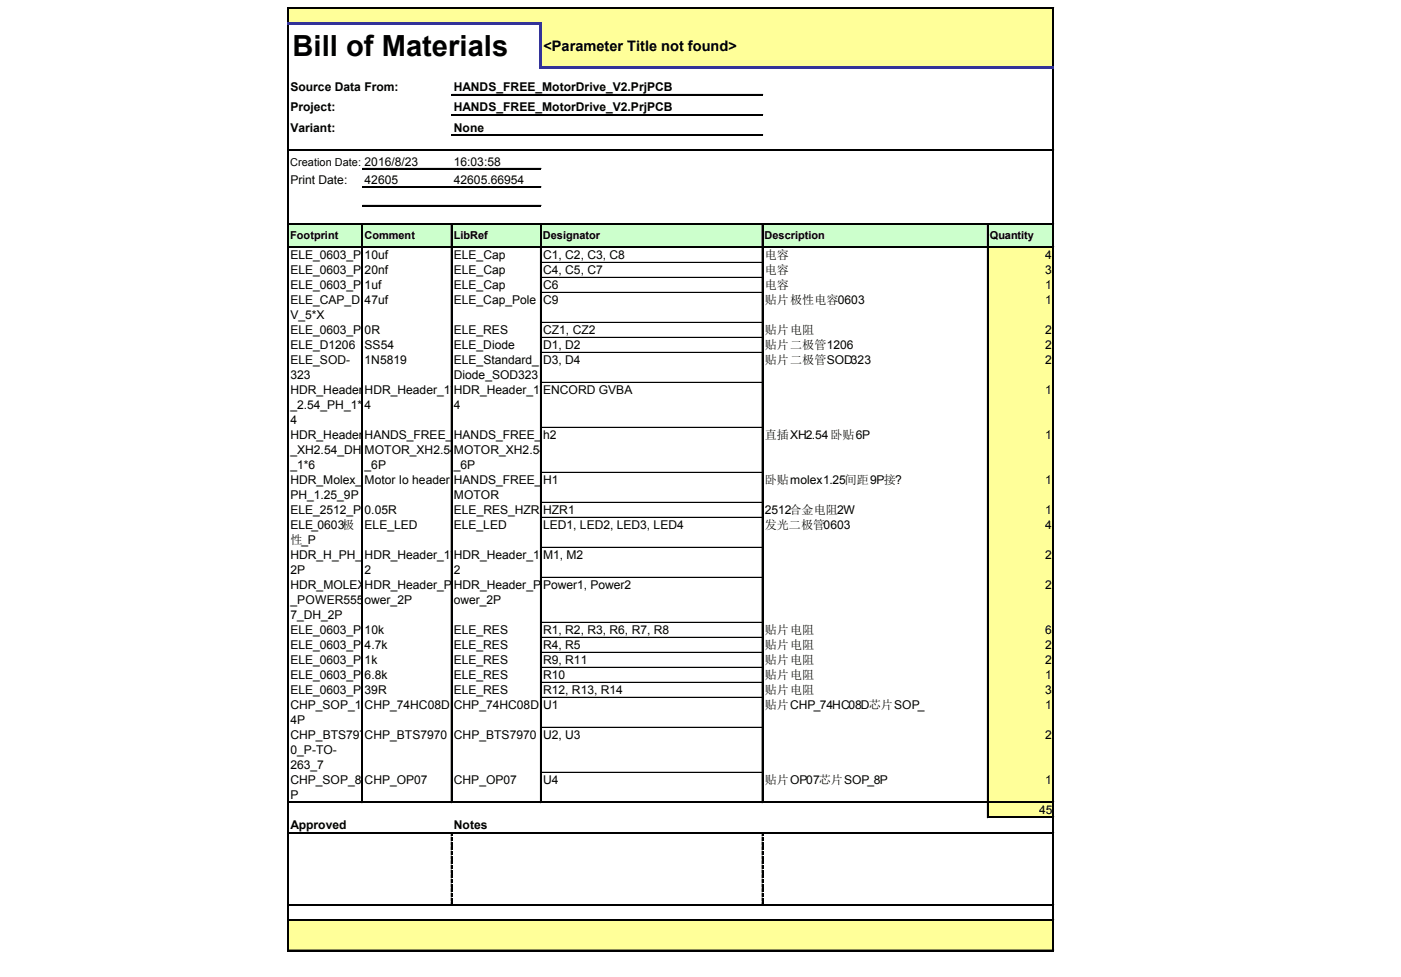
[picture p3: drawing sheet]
<svg xmlns="http://www.w3.org/2000/svg" width="287mm" height="200mm" viewBox="0 0 287 200" stroke-linecap="round" stroke-linejoin="round" font-family="sans-serif">
<defs><g id="words">
<text font-size="6" x="59.9" y="11.5">Bill of Materials</text>
<text font-size="3" x="111.2" y="10.4">&lt;Parameter Title not found&gt;</text>
<g font-size="2.5">
<text x="59.5" y="18.7">Source Data From:</text>
<text x="59.5" y="22.8">Project:</text>
<text x="92.9" y="18.7">HANDS_FREE_MotorDrive_V2.PrjPCB</text>
<text x="92.9" y="22.8">HANDS_FREE_MotorDrive_V2.PrjPCB</text>
<text x="59.5" y="27">Variant:</text>
<text x="92.9" y="27">None</text>
<text x="92.9" y="33.9">16:03:58</text>
<text x="59.5" y="37.7">Print Date:</text>
<text x="74.6" y="37.7">42605</text>
<text x="92.9" y="37.7">42605.66954</text>
<text x="59.5" y="53.1">ELE_0603_P</text>
<text x="74.6" y="53.1">10uf</text>
<text x="92.9" y="53.1">ELE_Cap</text>
<text x="111.2" y="53.1">C1, C2, C3, C8</text>
<text x="156.6" y="53.1">电容</text>
<text x="214" y="53.1">4</text>
<text x="59.5" y="56.2">ELE_0603_P</text>
<text x="59.5" y="59.2">ELE_0603_P</text>
<text x="74.6" y="56.2">20nf</text>
<text x="74.6" y="59.2">1uf</text>
<text x="92.9" y="56.2">ELE_Cap</text>
<text x="92.9" y="59.2">ELE_Cap</text>
<text x="111.2" y="56.2">C4, C5, C7</text>
<text x="111.2" y="59.2">C6</text>
<text x="156.6" y="56.1">电容</text>
<text x="156.6" y="59.2">电容</text>
<text x="214" y="56.2">3</text>
<text x="214" y="59.2">1</text>
<text x="59.5" y="62.3">ELE_CAP_D</text>
<text x="59.5" y="65.4">V_5*X</text>
<text x="74.6" y="62.3">47uf</text>
<text x="92.9" y="62.3">ELE_Cap_Pole</text>
<text x="111.2" y="62.3">C9</text>
<text x="156.6" y="62.3">贴片极性电容0603</text>
<text x="214" y="62.3">1</text>
<text x="59.5" y="68.4">ELE_0603_P</text>
<text x="59.5" y="71.5">ELE_D1206</text>
<text x="74.6" y="68.4">0R</text>
<text x="74.6" y="71.5">SS54</text>
<text x="92.9" y="68.4">ELE_RES</text>
<text x="92.9" y="71.5">ELE_Diode</text>
<text x="111.2" y="68.4">CZ1, CZ2</text>
<text x="111.2" y="71.5">D1, D2</text>
<text x="156.6" y="68.4">贴片电阻</text>
<text x="156.6" y="71.5">贴片二极管1206</text>
<text x="214" y="68.4">2</text>
<text x="214" y="71.5">2</text>
<text x="59.5" y="74.6">ELE_SOD-</text>
<text x="59.5" y="77.6">323</text>
<text x="74.6" y="74.6">1N5819</text>
<text x="92.9" y="74.6">ELE_Standard_</text>
<text x="92.9" y="77.6">Diode_SOD323</text>
<text x="111.2" y="74.6">D3, D4</text>
<text x="156.6" y="74.6">贴片二极管SOD323</text>
<text x="214" y="74.6">2</text>
<text x="59.5" y="80.7">HDR_Header</text>
<text x="59.5" y="83.8">_2.54_PH_1*</text>
<text x="74.6" y="80.7">HDR_Header_1*</text>
<text x="74.6" y="83.8">4</text>
<text x="92.9" y="80.7">HDR_Header_1*</text>
<text x="92.9" y="83.8">4</text>
<text x="111.2" y="80.7">ENCORD GVBA</text>
<text x="214" y="80.7">1</text>
<text x="59.5" y="86.9">4</text>
<text x="59.5" y="89.9">HDR_Header</text>
<text x="74.6" y="89.9">HANDS_FREE_</text>
<text x="92.9" y="89.9">HANDS_FREE_</text>
<text x="111.2" y="89.9">h2</text>
<text x="156.6" y="89.9">直插XH2.54卧贴6P</text>
<text x="214" y="89.9">1</text>
<text x="59.5" y="93">_XH2.54_DH</text>
<text x="74.6" y="93">MOTOR_XH2.54MOTOR_XH2.54</text>
<text x="59.5" y="96.1">_1*6</text>
<text x="59.5" y="99.1">HDR_Molex_</text>
<text x="74.6" y="96.1">_6P</text>
<text x="74.6" y="99.1">Motor Io header</text>
<text x="92.9" y="96.1">_6P</text>
<text x="92.9" y="99.1">HANDS_FREE_</text>
<text x="111.2" y="99.1">H1</text>
<text x="156.6" y="99.1">卧贴molex1.25间距9P接?</text>
<text x="214" y="99.1">1</text>
<text x="59.5" y="102.2">PH_1.25_9P</text>
<text x="59.5" y="105.3">ELE_2512_P</text>
<text x="74.6" y="105.3">0.05R</text>
<text x="92.9" y="102.2">MOTOR</text>
<text x="92.9" y="105.3">ELE_RES_HZR</text>
<text x="111.2" y="105.3">HZR1</text>
<text x="156.6" y="105.3">2512合金电阻2W</text>
<text x="214" y="105.3">1</text>
<text x="59.5" y="108.4">ELE_0603极</text>
<text x="59.5" y="111.4">性_P</text>
<text x="74.6" y="108.4">ELE_LED</text>
<text x="92.9" y="108.4">ELE_LED</text>
<text x="111.2" y="108.4">LED1, LED2, LED3, LED4</text>
<text x="156.6" y="108.3">发光二极管0603</text>
<text x="214" y="108.4">4</text>
<text x="59.5" y="114.5">HDR_H_PH_</text>
<text x="59.5" y="117.6">2P</text>
<text x="74.6" y="114.5">HDR_Header_1*</text>
<text x="74.6" y="117.6">2</text>
<text x="92.9" y="114.5">HDR_Header_1*</text>
<text x="92.9" y="117.6">2</text>
<text x="111.2" y="114.5">M1, M2</text>
<text x="214" y="114.5">2</text>
<text x="59.5" y="120.6">HDR_MOLEX</text>
<text x="59.5" y="123.7">_POWER555</text>
<text x="74.6" y="120.6">HDR_Header_P</text>
<text x="74.6" y="123.7">ower_2P</text>
<text x="92.9" y="120.6">HDR_Header_P</text>
<text x="92.9" y="123.7">ower_2P</text>
<text x="111.2" y="120.6">Power1, Power2</text>
<text x="214" y="120.6">2</text>
<text x="59.5" y="126.8">7_DH_2P</text>
<text x="59.5" y="129.8">ELE_0603_P</text>
<text x="74.6" y="129.8">10k</text>
<text x="92.9" y="129.8">ELE_RES</text>
<text x="111.2" y="129.8">R1, R2, R3, R6, R7, R8</text>
<text x="156.6" y="129.8">贴片电阻</text>
<text x="214" y="129.8">6</text>
<text x="59.5" y="132.9">ELE_0603_P</text>
<text x="59.5" y="136">ELE_0603_P</text>
<text x="74.6" y="132.9">4.7k</text>
<text x="74.6" y="136">1k</text>
<text x="92.9" y="132.9">ELE_RES</text>
<text x="92.9" y="136">ELE_RES</text>
<text x="111.2" y="132.9">R4, R5</text>
<text x="111.2" y="136">R9, R11</text>
<text x="156.6" y="132.9">贴片电阻</text>
<text x="156.6" y="136">贴片电阻</text>
<text x="214" y="132.9">2</text>
<text x="214" y="136">2</text>
<text x="59.5" y="139.1">ELE_0603_P</text>
<text x="59.5" y="142.1">ELE_0603_P</text>
<text x="74.6" y="139.1">6.8k</text>
<text x="74.6" y="142.1">39R</text>
<text x="92.9" y="139.1">ELE_RES</text>
<text x="92.9" y="142.1">ELE_RES</text>
<text x="111.2" y="139.1">R10</text>
<text x="111.2" y="142.1">R12, R13, R14</text>
<text x="156.6" y="139">贴片电阻</text>
<text x="156.6" y="142.1">贴片电阻</text>
<text x="214" y="139.1">1</text>
<text x="214" y="142.1">3</text>
<text x="59.5" y="145.2">CHP_SOP_1</text>
<text x="59.5" y="148.3">4P</text>
<text x="74.6" y="145.2">CHP_74HC08D</text>
<text x="92.9" y="145.2">CHP_74HC08D</text>
<text x="111.2" y="145.2">U1</text>
<text x="156.6" y="145.2">贴片CHP_74HC08D芯片SOP_</text>
<text x="214" y="145.2">1</text>
<text x="59.5" y="151.3">CHP_BTS797</text>
<text x="59.5" y="154.4">0_P-TO-</text>
<text x="74.6" y="151.3">CHP_BTS7970</text>
<text x="92.9" y="151.3">CHP_BTS7970</text>
<text x="111.2" y="151.3">U2, U3</text>
<text x="214" y="151.3">2</text>
<text x="59.5" y="157.5">263_7</text>
<text x="59.5" y="160.6">CHP_SOP_8</text>
<text x="74.6" y="160.6">CHP_OP07</text>
<text x="92.9" y="160.6">CHP_OP07</text>
<text x="111.2" y="160.6">U4</text>
<text x="156.6" y="160.5">贴片OP07芯片SOP_8P</text>
<text x="214" y="160.6">1</text>
<text x="59.5" y="163.6">P</text>
<text x="212.7" y="166.7">45</text>
<text x="59.5" y="169.8">Approved</text>
<text x="92.9" y="169.8">Notes</text>
</g>
<g font-size="2.2">
<text x="59.4" y="33.9">Creation Date: 2016/8/23</text>
<text x="59.4" y="49">Footprint</text>
<text x="74.6" y="49">Comment</text>
<text x="92.9" y="49">LibRef</text>
<text x="111.2" y="49">Designator</text>
<text x="156.5" y="49">Description</text>
<text x="202.7" y="49">Quantity</text>
</g>
</g></defs>
<g fill="#ff9">
<path d="M59.1 1.7h156.5v3.2h-156.5z"/>
<path d="M110.7 4.8h104.9v9.1h-104.9z"/>
</g>
<path d="M59.1 46h156.5v4.7h-156.5z" fill="#cfc"/>
<g fill="#ff9">
<path d="M202.2 50.6h13.4v3.1h-13.4z"/>
<path d="M202.2 53.7h13.4v3.1h-13.4z"/>
<path d="M202.2 56.8h13.4v3.1h-13.4z"/>
<path d="M202.2 59.8h13.4v6.2h-13.4z"/>
<path d="M202.2 66h13.4v3.1h-13.4z"/>
<path d="M202.2 69.1h13.4v3.1h-13.4z"/>
<path d="M202.2 72.1h13.4v6.2h-13.4z"/>
<path d="M202.2 78.3h13.4v9.2h-13.4z"/>
<path d="M202.2 87.5h13.4v9.2h-13.4z"/>
<path d="M202.2 96.7h13.4v6.2h-13.4z"/>
<path d="M202.2 102.8h13.4v3.1h-13.4z"/>
<path d="M202.2 105.9h13.4v6.2h-13.4z"/>
<path d="M202.2 112h13.4v6.2h-13.4z"/>
<path d="M202.2 118.2h13.4v9.2h-13.4z"/>
<path d="M202.2 127.4h13.4v3.1h-13.4z"/>
<path d="M202.2 130.5h13.4v3.1h-13.4z"/>
<path d="M202.2 133.5h13.4v3.1h-13.4z"/>
<path d="M202.2 136.6h13.4v3.1h-13.4z"/>
<path d="M202.2 139.7h13.4v3.1h-13.4z"/>
<path d="M202.2 142.8h13.4v6.1h-13.4z"/>
<path d="M202.2 148.9h13.4v9.2h-13.4z"/>
<path d="M202.2 158.1h13.4v6.2h-13.4z"/>
<path d="M202.2 164.2h13.4v3.1h-13.4z"/>
<path d="M59.1 188.4h156.5v6.3h-156.5z"/>
</g>
<g fill="none" stroke="#000" stroke-width=".2">
<path d="M58.9 1.5v3.1M58.9 5.1v189.6M59.1 1.5h156.6M215.5 1.7v11.9M215.5 14.1v180.6M74.1 46.1v118.3M92.4 46.1v118.3M110.6 46.1v118.3M156 46.1v118.3M202.1 46.1v121.3M92.4 170.8v.4M92.4 171.4v.7"/>
<path d="M92.4 172.4v.7M92.4 173.3v.7M92.4 174.3v.7M92.4 175.2v.7M92.4 176.2v.7M92.4 177.1v.7M92.4 178.1v.7M92.4 179v.8M92.4 180v.7M156 170.8v.4M156 171.4v.7M156 172.4v.7"/>
<path d="M156 173.3v.7M156 174.3v.7M156 175.2v.7M156 176.2v.7M156 177.1v.7M156 178.1v.7M156 179v.8M156 180v.7M92.4 180.9v.8M92.4 181.9v.7M92.4 182.9v.7M92.4 183.8v.7"/>
<path d="M92.4 184.8v.5M156 180.9v.8M156 181.9v.7M156 182.9v.7M156 183.8v.7M156 184.8v.5"/>
</g>
<path d="M59 1.5v3.1M59 5.1v189.6M215.6 1.7v11.9M215.6 14.1v180.6M74.2 46.1v118.3M92.5 46.1v118.3M110.7 46.1v118.3M156.1 46.1v118.3M202.2 46.1v121.3" fill="none" stroke="#000" stroke-width=".22"/>
<path d="M110.7 5.1v9" fill="none" stroke="#339" stroke-width=".44"/>
<g fill="#000">
<path d="M92.4 170.8h.2v.4h-.2zM92.4 171.4h.2v.7h-.2zM92.4 172.4h.2v.7h-.2zM92.4 173.3h.2v.7h-.2zM92.4 174.3h.2v.7h-.2zM92.4 175.2h.2v.7h-.2zM92.4 176.2h.2v.7h-.2zM92.4 177.1h.2v.7h-.2zM92.4 178.1h.2v.7h-.2zM92.4 179h.2v.8h-.2zM92.4 180h.2v.7h-.2zM156 170.8h.2v.4h-.2z"/>
<path d="M156 171.4h.2v.7h-.2zM156 172.4h.2v.7h-.2zM156 173.3h.2v.7h-.2zM156 174.3h.2v.7h-.2zM156 175.2h.2v.7h-.2zM156 176.2h.2v.7h-.2zM156 177.1h.2v.7h-.2zM156 178.1h.2v.7h-.2zM156 179h.2v.8h-.2zM156 180h.2v.7h-.2zM92.4 180.9h.2v.8h-.2zM92.4 181.9h.2v.7h-.2z"/>
<path d="M92.4 182.9h.2v.7h-.2zM92.4 183.8h.2v.7h-.2zM92.4 184.8h.2v.5h-.2zM156 180.9h.2v.8h-.2zM156 181.9h.2v.7h-.2zM156 182.9h.2v.7h-.2zM156 183.8h.2v.7h-.2zM156 184.8h.2v.5h-.2z"/>
</g>
<path d="M59.1 1.6h156.6" fill="none" stroke="#000" stroke-width=".24"/>
<g fill="#339">
<path d="M58.9 4.6h52.1v.5h-52.1z"/>
<path d="M111 13.6h104.7v.5h-104.7z"/>
</g>
<g fill="none" stroke="#000" stroke-width=".2">
<path d="M92.5 19.3h63.7M59.1 30.7h156.6M74.2 34.5h36.6M74.2 38.3h36.6M92.5 23.5h63.7M92.5 27.6h63.7M59.1 45.8h156.6M59.1 50.5h156.6M74.2 42h36.6M110.9 53.7h45.1M110.9 56.8h45.1M110.9 59.8h45.1"/>
<path d="M110.9 59.9h45.1M110.9 66h45.1M110.9 69.1h45.1M110.9 72.1h45.1M110.9 78.3h45.1M110.9 87.5h45.1M110.9 96.7h45.1M110.9 102.8h45.1M110.9 102.9h45.1M110.9 105.9h45.1M110.9 112h45.1M110.9 112.1h45.1"/>
<path d="M110.9 118.2h45.1M110.9 127.4h45.1M110.9 130.5h45.1M110.9 133.5h45.1M110.9 133.6h45.1M110.9 136.6h45.1M110.9 139.7h45.1M110.9 142.8h45.1M110.9 148.9h45.1M110.9 158.1h45.1M59.1 164.1h156.6M59.1 170.5h156.6"/>
<path d="M202.4 167.2h13.3M59.1 185.2h156.6M59.1 188.3h156.6M59.1 194.5h156.6"/>
</g>
<g fill="none" stroke="#000" stroke-width=".24">
<path d="M92.5 19.5h63.7M59.1 30.8h156.6M74.2 34.6h36.6M74.2 38.4h36.6M92.5 23.6h63.7M92.5 27.7h63.7M59.1 46h156.6M59.1 50.6h156.6M74.2 42.2h36.6M59.1 164.2h156.6M59.1 170.6h156.6M202.4 167.3h13.3"/>
<path d="M59.1 185.3h156.6M59.1 188.4h156.6M59.1 194.6h156.6"/>
</g>
<use href="#words"/>
</svg>
